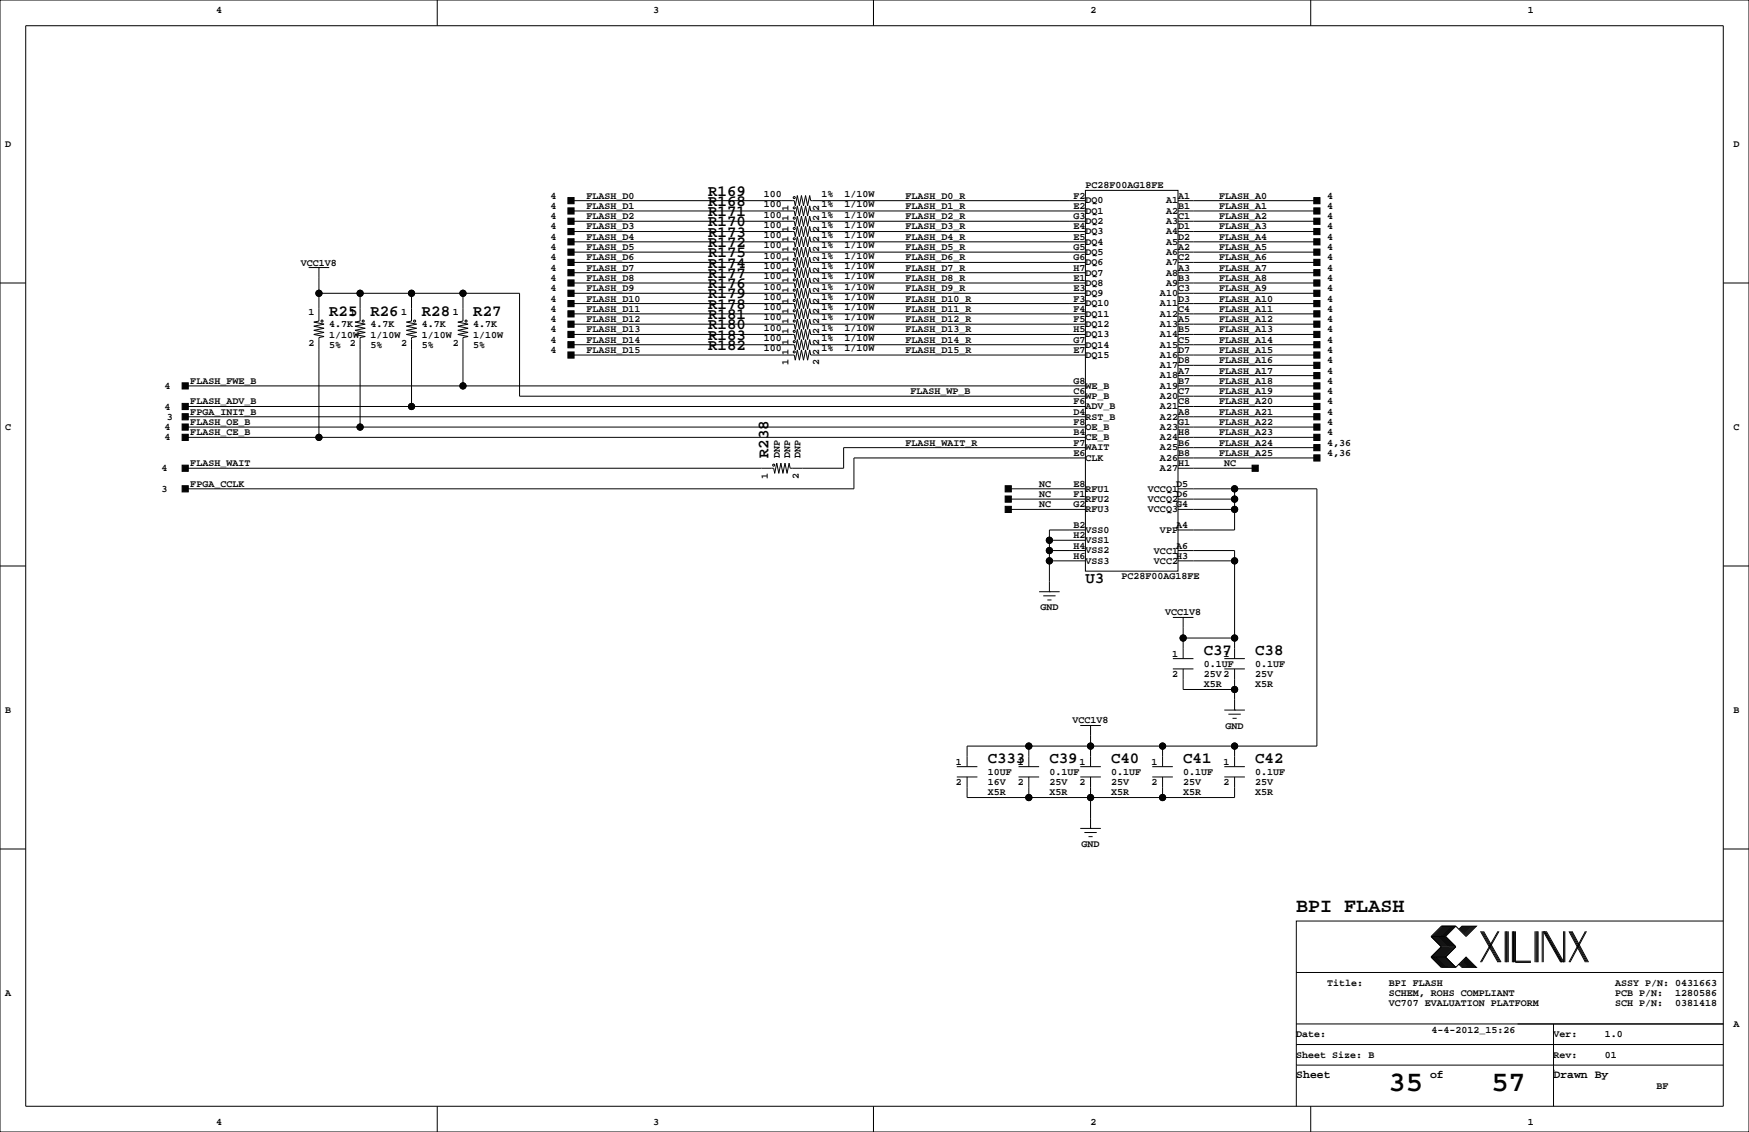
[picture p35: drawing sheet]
<svg xmlns="http://www.w3.org/2000/svg" width="432mm" height="279mm" viewBox="0 0 432 279" stroke-linecap="round" stroke-linejoin="round" font-family="sans-serif">
<defs><g id="words">
<g font-size="7.1">
<text x="342.8" y="269.3">35</text>
<text x="368.2" y="269.3">57</text>
</g>
<text font-size="4.9" x="320" y="225.1">BPI FLASH</text>
<g font-size="3.9">
<text x="174.8" y="50.8">R168</text>
<text x="174.8" y="48.3">R169</text>
<text x="174.8" y="53.3">R171</text>
<text x="174.8" y="55.9">R170</text>
<text x="174.8" y="58.4">R173</text>
<text x="174.8" y="61">R172</text>
<text x="174.8" y="63.5">R175</text>
<text x="174.8" y="66">R174</text>
<text x="174.8" y="68.6">R177</text>
<text x="174.8" y="71.1">R176</text>
<text x="81.3" y="77.9">R25</text>
<text x="91.4" y="77.9">R26</text>
<text x="104.1" y="77.9">R28</text>
<text x="116.8" y="77.9">R27</text>
<text x="174.8" y="73.7">R179</text>
<text x="174.8" y="76.2">R178</text>
<text x="174.8" y="81.3">R180</text>
<text x="174.8" y="83.8">R183</text>
<text x="174.8" y="78.7">R181</text>
<text x="174.8" y="86.4">R182</text>
<text x="189.7" y="113" transform="rotate(-90 189.7 113)">R238</text>
<text x="268" y="144">U3</text>
<text x="297.2" y="161.8">C37</text>
<text x="309.9" y="161.8">C38</text>
<text x="243.8" y="188.4">C333</text>
<text x="259.1" y="188.4">C39</text>
<text x="274.3" y="188.4">C40</text>
<text x="292.1" y="188.4">C41</text>
<text x="309.9" y="188.4">C42</text>
</g>
<g font-size="2.8">
<text x="320" y="266.1">Sheet</text>
<text x="353.1" y="266.1">of</text>
<text x="383.5" y="266.1">Drawn By</text>
</g>
<g font-size="2.5">
<text x="53.3" y="3.3">4</text>
<text x="161.3" y="3.3">3</text>
<text x="269.2" y="3.3">2</text>
<text x="377.2" y="3.3">1</text>
<text x="1.3" y="36.3">D</text>
<text x="428" y="36.3">D</text>
<text x="268" y="46.5">PC28F00AG18FE</text>
<text x="135.9" y="49">4</text>
<text x="135.9" y="51.6">4</text>
<text x="144.8" y="49">FLASH_D0</text>
<text x="144.8" y="51.6">FLASH_D1</text>
<text x="188.6" y="51.1">100</text>
<text x="188.6" y="48.6">100</text>
<text x="188.6" y="53.7">100</text>
<text x="194.7" y="52.1" transform="rotate(-90 194.7 52.1)">1</text>
<text x="202.3" y="52.1" transform="rotate(-90 202.3 52.1)">2</text>
<text x="202.8" y="51.1">1%</text>
<text x="202.8" y="48.6">1%</text>
<text x="202.8" y="53.7">1%</text>
<text x="208.5" y="51.1">1/10W</text>
<text x="208.5" y="48.6">1/10W</text>
<text x="208.5" y="53.7">1/10W</text>
<text x="223.5" y="51.6">FLASH_D1_R</text>
<text x="223.5" y="49">FLASH_D0_R</text>
<text x="265" y="49">F2</text>
<text x="265" y="51.6">E2</text>
<text x="268" y="50.2">DQ0</text>
<text x="268" y="52.8">DQ1</text>
<text x="287.9" y="50.2">A1</text>
<text x="287.9" y="52.8">A2</text>
<text x="290.8" y="49">A1</text>
<text x="290.8" y="51.6">B1</text>
<text x="301" y="49">FLASH_A0</text>
<text x="301" y="51.6">FLASH_A1</text>
<text x="327.7" y="49">4</text>
<text x="327.7" y="51.6">4</text>
<text x="135.9" y="54.1">4</text>
<text x="135.9" y="56.6">4</text>
<text x="135.9" y="59.2">4</text>
<text x="144.8" y="54.1">FLASH_D2</text>
<text x="144.8" y="56.6">FLASH_D3</text>
<text x="144.8" y="59.2">FLASH_D4</text>
<text x="188.6" y="56.2">100</text>
<text x="188.6" y="58.8">100</text>
<text x="194.7" y="59.7" transform="rotate(-90 194.7 59.7)">1</text>
<text x="194.7" y="57.2" transform="rotate(-90 194.7 57.2)">1</text>
<text x="194.7" y="54.6" transform="rotate(-90 194.7 54.6)">1</text>
<text x="202.3" y="59.7" transform="rotate(-90 202.3 59.7)">2</text>
<text x="202.3" y="57.2" transform="rotate(-90 202.3 57.2)">2</text>
<text x="202.3" y="54.6" transform="rotate(-90 202.3 54.6)">2</text>
<text x="202.8" y="56.2">1%</text>
<text x="202.8" y="58.8">1%</text>
<text x="208.5" y="56.2">1/10W</text>
<text x="208.5" y="58.8">1/10W</text>
<text x="223.5" y="56.6">FLASH_D3_R</text>
<text x="223.5" y="54.1">FLASH_D2_R</text>
<text x="223.5" y="59.2">FLASH_D4_R</text>
<text x="265" y="54.1">G3</text>
<text x="265" y="56.6">E4</text>
<text x="265" y="59.2">E5</text>
<text x="268" y="55.3">DQ2</text>
<text x="268" y="57.8">DQ3</text>
<text x="287.9" y="55.3">A3</text>
<text x="287.9" y="57.8">A4</text>
<text x="290.8" y="54.1">C1</text>
<text x="290.8" y="56.6">D1</text>
<text x="290.8" y="59.2">D2</text>
<text x="301" y="59.2">FLASH_A4</text>
<text x="301" y="56.6">FLASH_A3</text>
<text x="301" y="54.1">FLASH_A2</text>
<text x="327.7" y="59.2">4</text>
<text x="327.7" y="56.6">4</text>
<text x="327.7" y="54.1">4</text>
<text x="74.3" y="65.5">VCC1V8</text>
<text x="135.9" y="61.7">4</text>
<text x="135.9" y="64.3">4</text>
<text x="144.8" y="61.7">FLASH_D5</text>
<text x="144.8" y="64.3">FLASH_D6</text>
<text x="188.6" y="61.3">100</text>
<text x="188.6" y="63.8">100</text>
<text x="194.7" y="64.8" transform="rotate(-90 194.7 64.8)">1</text>
<text x="194.7" y="62.2" transform="rotate(-90 194.7 62.2)">1</text>
<text x="202.3" y="64.8" transform="rotate(-90 202.3 64.8)">2</text>
<text x="202.3" y="62.2" transform="rotate(-90 202.3 62.2)">2</text>
<text x="202.8" y="61.3">1%</text>
<text x="202.8" y="63.8">1%</text>
<text x="208.5" y="61.3">1/10W</text>
<text x="208.5" y="63.8">1/10W</text>
<text x="223.5" y="61.7">FLASH_D5_R</text>
<text x="223.5" y="64.3">FLASH_D6_R</text>
<text x="265" y="61.7">G5</text>
<text x="265" y="64.3">G6</text>
<text x="268" y="60.4">DQ4</text>
<text x="268" y="62.9">DQ5</text>
<text x="268" y="65.5">DQ6</text>
<text x="287.9" y="60.4">A5</text>
<text x="287.9" y="62.9">A6</text>
<text x="287.9" y="65.5">A7</text>
<text x="290.8" y="61.7">A2</text>
<text x="290.8" y="64.3">C2</text>
<text x="301" y="64.3">FLASH_A6</text>
<text x="301" y="61.7">FLASH_A5</text>
<text x="327.7" y="64.3">4</text>
<text x="327.7" y="61.7">4</text>
<text x="135.9" y="66.8">4</text>
<text x="135.9" y="71.9">4</text>
<text x="135.9" y="69.3">4</text>
<text x="144.8" y="66.8">FLASH_D7</text>
<text x="144.8" y="71.9">FLASH_D9</text>
<text x="144.8" y="69.3">FLASH_D8</text>
<text x="188.6" y="66.4">100</text>
<text x="188.6" y="68.9">100</text>
<text x="188.6" y="71.5">100</text>
<text x="194.7" y="69.8" transform="rotate(-90 194.7 69.8)">1</text>
<text x="194.7" y="67.3" transform="rotate(-90 194.7 67.3)">1</text>
<text x="202.3" y="69.8" transform="rotate(-90 202.3 69.8)">2</text>
<text x="202.3" y="67.3" transform="rotate(-90 202.3 67.3)">2</text>
<text x="202.8" y="66.4">1%</text>
<text x="202.8" y="68.9">1%</text>
<text x="202.8" y="71.5">1%</text>
<text x="208.5" y="66.4">1/10W</text>
<text x="208.5" y="68.9">1/10W</text>
<text x="208.5" y="71.5">1/10W</text>
<text x="223.5" y="66.8">FLASH_D7_R</text>
<text x="223.5" y="69.3">FLASH_D8_R</text>
<text x="223.5" y="71.9">FLASH_D9_R</text>
<text x="265" y="66.8">H7</text>
<text x="265" y="69.3">E1</text>
<text x="265" y="71.9">E3</text>
<text x="268" y="68">DQ7</text>
<text x="268" y="70.5">DQ8</text>
<text x="287.9" y="68">A8</text>
<text x="287.9" y="70.5">A9</text>
<text x="290.8" y="66.8">A3</text>
<text x="290.8" y="69.3">B3</text>
<text x="290.8" y="71.9">C3</text>
<text x="301" y="71.9">FLASH_A9</text>
<text x="301" y="69.3">FLASH_A8</text>
<text x="301" y="66.8">FLASH_A7</text>
<text x="327.7" y="71.9">4</text>
<text x="327.7" y="69.3">4</text>
<text x="327.7" y="66.8">4</text>
<text x="76.2" y="77.8">1</text>
<text x="86.4" y="77.8">1</text>
<text x="99.1" y="77.8">1</text>
<text x="111.8" y="77.8">1</text>
<text x="135.9" y="74.4">4</text>
<text x="135.9" y="77">4</text>
<text x="144.8" y="74.4">FLASH_D10</text>
<text x="144.8" y="77">FLASH_D11</text>
<text x="188.6" y="74">100</text>
<text x="188.6" y="76.5">100</text>
<text x="194.7" y="77.5" transform="rotate(-90 194.7 77.5)">1</text>
<text x="194.7" y="74.9" transform="rotate(-90 194.7 74.9)">1</text>
<text x="194.7" y="72.4" transform="rotate(-90 194.7 72.4)">1</text>
<text x="202.3" y="77.5" transform="rotate(-90 202.3 77.5)">2</text>
<text x="202.3" y="74.9" transform="rotate(-90 202.3 74.9)">2</text>
<text x="202.3" y="72.4" transform="rotate(-90 202.3 72.4)">2</text>
<text x="202.8" y="74">1%</text>
<text x="202.8" y="76.5">1%</text>
<text x="208.5" y="74">1/10W</text>
<text x="208.5" y="76.5">1/10W</text>
<text x="223.5" y="74.4">FLASH_D10_R</text>
<text x="223.5" y="77">FLASH_D11_R</text>
<text x="265" y="74.4">F3</text>
<text x="265" y="77">F4</text>
<text x="268" y="73.1">DQ9</text>
<text x="268" y="75.6">DQ10</text>
<text x="286.4" y="73.1">A10</text>
<text x="286.4" y="75.6">A11</text>
<text x="290.8" y="74.4">D3</text>
<text x="290.8" y="77">C4</text>
<text x="301" y="77">FLASH_A11</text>
<text x="301" y="74.4">FLASH_A10</text>
<text x="327.7" y="77">4</text>
<text x="327.7" y="74.4">4</text>
<text x="81.3" y="83.3">1/10W</text>
<text x="81.3" y="80.8">4.7K</text>
<text x="91.4" y="80.8">4.7K</text>
<text x="91.4" y="83.3">1/10W</text>
<text x="104.1" y="80.8">4.7K</text>
<text x="104.1" y="83.3">1/10W</text>
<text x="116.8" y="80.8">4.7K</text>
<text x="116.8" y="83.3">1/10W</text>
<text x="135.9" y="79.5">4</text>
<text x="135.9" y="82">4</text>
<text x="144.8" y="79.5">FLASH_D12</text>
<text x="144.8" y="82">FLASH_D13</text>
<text x="188.6" y="81.6">100</text>
<text x="188.6" y="79.1">100</text>
<text x="194.7" y="82.5" transform="rotate(-90 194.7 82.5)">1</text>
<text x="194.7" y="80" transform="rotate(-90 194.7 80)">1</text>
<text x="202.3" y="82.5" transform="rotate(-90 202.3 82.5)">2</text>
<text x="202.3" y="80" transform="rotate(-90 202.3 80)">2</text>
<text x="202.8" y="81.6">1%</text>
<text x="202.8" y="79.1">1%</text>
<text x="208.5" y="81.6">1/10W</text>
<text x="208.5" y="79.1">1/10W</text>
<text x="223.5" y="79.5">FLASH_D12_R</text>
<text x="223.5" y="82">FLASH_D13_R</text>
<text x="265" y="79.5">F5</text>
<text x="265" y="82">H5</text>
<text x="268" y="78.2">DQ11</text>
<text x="268" y="80.7">DQ12</text>
<text x="268" y="83.2">DQ13</text>
<text x="286.4" y="78.2">A12</text>
<text x="286.4" y="80.7">A13</text>
<text x="286.4" y="83.2">A14</text>
<text x="290.8" y="79.5">A5</text>
<text x="290.8" y="82">B5</text>
<text x="301" y="82">FLASH_A13</text>
<text x="301" y="79.5">FLASH_A12</text>
<text x="327.7" y="82">4</text>
<text x="327.7" y="79.5">4</text>
<text x="76.2" y="85.4">2</text>
<text x="81.3" y="85.9">5%</text>
<text x="86.4" y="85.4">2</text>
<text x="91.4" y="85.9">5%</text>
<text x="99.1" y="85.4">2</text>
<text x="104.1" y="85.9">5%</text>
<text x="111.8" y="85.4">2</text>
<text x="116.8" y="85.9">5%</text>
<text x="135.9" y="84.6">4</text>
<text x="135.9" y="87.1">4</text>
<text x="144.8" y="84.6">FLASH_D14</text>
<text x="144.8" y="87.1">FLASH_D15</text>
<text x="188.6" y="86.7">100</text>
<text x="188.6" y="84.2">100</text>
<text x="194.7" y="87.6" transform="rotate(-90 194.7 87.6)">1</text>
<text x="194.7" y="85.1" transform="rotate(-90 194.7 85.1)">1</text>
<text x="202.3" y="87.6" transform="rotate(-90 202.3 87.6)">2</text>
<text x="202.3" y="85.1" transform="rotate(-90 202.3 85.1)">2</text>
<text x="202.8" y="86.7">1%</text>
<text x="202.8" y="84.2">1%</text>
<text x="208.5" y="86.7">1/10W</text>
<text x="208.5" y="84.2">1/10W</text>
<text x="223.5" y="87.1">FLASH_D15_R</text>
<text x="223.5" y="84.6">FLASH_D14_R</text>
<text x="265" y="84.6">G7</text>
<text x="265" y="87.1">E7</text>
<text x="268" y="85.8">DQ14</text>
<text x="268" y="88.3">DQ15</text>
<text x="286.4" y="85.8">A15</text>
<text x="286.4" y="88.3">A16</text>
<text x="290.8" y="84.6">C5</text>
<text x="290.8" y="87.1">D7</text>
<text x="290.8" y="89.7">D8</text>
<text x="301" y="89.7">FLASH_A16</text>
<text x="301" y="87.1">FLASH_A15</text>
<text x="301" y="84.6">FLASH_A14</text>
<text x="327.7" y="89.7">4</text>
<text x="327.7" y="87.1">4</text>
<text x="327.7" y="84.6">4</text>
<text x="47" y="94.7">FLASH_FWE_B</text>
<text x="194.7" y="90.2" transform="rotate(-90 194.7 90.2)">1</text>
<text x="202.3" y="90.2" transform="rotate(-90 202.3 90.2)">2</text>
<text x="265" y="94.7">G8</text>
<text x="268" y="95.9">WE_B</text>
<text x="286.4" y="95.9">A19</text>
<text x="286.4" y="90.9">A17</text>
<text x="286.4" y="93.4">A18</text>
<text x="290.8" y="94.7">B7</text>
<text x="290.8" y="92.2">A7</text>
<text x="301" y="92.2">FLASH_A17</text>
<text x="301" y="94.7">FLASH_A18</text>
<text x="327.7" y="92.2">4</text>
<text x="327.7" y="94.7">4</text>
<text x="40.6" y="96">4</text>
<text x="40.6" y="101.1">4</text>
<text x="47" y="99.8">FLASH_ADV_B</text>
<text x="224.8" y="97.3">FLASH_WP_B</text>
<text x="265" y="97.3">C6</text>
<text x="265" y="99.8">F6</text>
<text x="268" y="98.5">WP_B</text>
<text x="268" y="101">ADV_B</text>
<text x="286.4" y="98.5">A20</text>
<text x="286.4" y="101">A21</text>
<text x="290.8" y="97.3">C7</text>
<text x="290.8" y="99.8">C8</text>
<text x="301" y="97.3">FLASH_A19</text>
<text x="301" y="99.8">FLASH_A20</text>
<text x="327.7" y="97.3">4</text>
<text x="327.7" y="99.8">4</text>
<text x="1.3" y="106.2">C</text>
<text x="40.6" y="106.2">4</text>
<text x="41.2" y="103.6">3</text>
<text x="47" y="104.9">FLASH_OE_B</text>
<text x="47" y="107.4">FLASH_CE_B</text>
<text x="47" y="102.4">FPGA_INIT_B</text>
<text x="265" y="104.9">F8</text>
<text x="265" y="102.4">D4</text>
<text x="265" y="107.4">B4</text>
<text x="268" y="106.1">OE_B</text>
<text x="268" y="103.6">RST_B</text>
<text x="286.4" y="103.6">A22</text>
<text x="286.4" y="106.1">A23</text>
<text x="290.8" y="102.4">A8</text>
<text x="290.8" y="104.9">G1</text>
<text x="290.8" y="107.4">H8</text>
<text x="301" y="107.4">FLASH_A23</text>
<text x="301" y="104.9">FLASH_A22</text>
<text x="301" y="102.4">FLASH_A21</text>
<text x="327.7" y="107.4">4</text>
<text x="327.7" y="104.9">4</text>
<text x="327.7" y="102.4">4</text>
<text x="428" y="106.2">C</text>
<text x="40.6" y="108.7">4</text>
<text x="192.5" y="113" transform="rotate(-90 192.5 113)">DNP</text>
<text x="195.1" y="113" transform="rotate(-90 195.1 113)">DNP</text>
<text x="197.6" y="113" transform="rotate(-90 197.6 113)">DNP</text>
<text x="223.5" y="110">FLASH_WAIT_R</text>
<text x="265" y="110">F7</text>
<text x="265" y="112.5">E6</text>
<text x="268" y="108.6">CE_B</text>
<text x="268" y="111.2">WAIT</text>
<text x="268" y="113.7">CLK</text>
<text x="286.4" y="113.7">A26</text>
<text x="286.4" y="108.6">A24</text>
<text x="286.4" y="111.2">A25</text>
<text x="290.8" y="112.5">B8</text>
<text x="290.8" y="110">B6</text>
<text x="301" y="112.5">FLASH_A25</text>
<text x="301" y="110">FLASH_A24</text>
<text x="327.7" y="112.5">4,36</text>
<text x="327.7" y="110">4,36</text>
<text x="39.9" y="116.3">4</text>
<text x="47" y="115.1">FLASH_WAIT</text>
<text x="189.6" y="118.1" transform="rotate(-90 189.6 118.1)">1</text>
<text x="197.2" y="118.1" transform="rotate(-90 197.2 118.1)">2</text>
<text x="286.4" y="116.3">A27</text>
<text x="290.8" y="115.1">H1</text>
<text x="302.3" y="115.1">NC</text>
<text x="39.9" y="121.4">3</text>
<text x="47" y="120.1">FPGA_CCLK</text>
<text x="256.5" y="122.7">NC</text>
<text x="256.5" y="120.1">NC</text>
<text x="256.5" y="125.2">NC</text>
<text x="265" y="125.2">G2</text>
<text x="265" y="120.1">E8</text>
<text x="265" y="122.7">F1</text>
<text x="268" y="121.3">RFU1</text>
<text x="268" y="123.9">RFU2</text>
<text x="283.4" y="121.4">VCCQ1</text>
<text x="283.4" y="124">VCCQ2</text>
<text x="290.4" y="125.2">G4</text>
<text x="290.4" y="120.1">D5</text>
<text x="290.4" y="122.7">D6</text>
<text x="265" y="130.3">B2</text>
<text x="268" y="126.4">RFU3</text>
<text x="268" y="131.5">VSS0</text>
<text x="283.4" y="126.5">VCCQ3</text>
<text x="286.4" y="131.6">VPP</text>
<text x="290.4" y="130.3">A4</text>
<text x="265" y="135.4">H4</text>
<text x="265" y="137.9">H6</text>
<text x="265" y="132.8">H2</text>
<text x="268" y="136.6">VSS2</text>
<text x="268" y="134">VSS1</text>
<text x="284.9" y="136.7">VCC1</text>
<text x="290.4" y="135.4">A6</text>
<text x="290.4" y="137.9">H3</text>
<text x="268" y="139.1">VSS3</text>
<text x="276.9" y="143">PC28F00AG18FE</text>
<text x="284.9" y="139.2">VCC2</text>
<text x="256.9" y="150.6">GND</text>
<text x="287.7" y="151.9">VCC1V8</text>
<text x="289.3" y="162.1">1</text>
<text x="289.3" y="167.1">2</text>
<text x="297.2" y="164.6">0.1UF</text>
<text x="297.2" y="167.1">25V2</text>
<text x="302" y="162.1">1</text>
<text x="309.9" y="167.1">25V</text>
<text x="309.9" y="164.6">0.1UF</text>
<text x="297.2" y="169.7">X5R</text>
<text x="309.9" y="169.7">X5R</text>
<text x="1.3" y="176">B</text>
<text x="264.8" y="178.6">VCC1V8</text>
<text x="302.6" y="179.8">GND</text>
<text x="428" y="176">B</text>
<text x="236" y="188.7">1</text>
<text x="243.8" y="191.3">10UF</text>
<text x="251.2" y="188.7">1</text>
<text x="259.1" y="191.3">0.1UF</text>
<text x="266.5" y="188.7">1</text>
<text x="274.3" y="191.3">0.1UF</text>
<text x="284.3" y="188.7">1</text>
<text x="292.1" y="191.3">0.1UF</text>
<text x="302" y="188.7">1</text>
<text x="309.9" y="191.3">0.1UF</text>
<text x="236" y="193.8">2</text>
<text x="243.8" y="193.8">16V</text>
<text x="243.8" y="196.3">X5R</text>
<text x="251.2" y="193.8">2</text>
<text x="259.1" y="193.8">25V</text>
<text x="259.1" y="196.3">X5R</text>
<text x="266.5" y="193.8">2</text>
<text x="274.3" y="196.3">X5R</text>
<text x="274.3" y="193.8">25V</text>
<text x="284.3" y="193.8">2</text>
<text x="292.1" y="193.8">25V</text>
<text x="292.1" y="196.3">X5R</text>
<text x="302" y="193.8">2</text>
<text x="309.9" y="196.3">X5R</text>
<text x="309.9" y="193.8">25V</text>
<text x="267" y="209">GND</text>
<text x="1.3" y="245.9">A</text>
<text x="327.7" y="243.3">Title:</text>
<text x="342.9" y="245.9">SCHEM, ROHS COMPLIANT</text>
<text x="342.9" y="243.3">BPI FLASH</text>
<text x="398.8" y="243.3">ASSY P/N: 0431663</text>
<text x="398.8" y="245.9">PCB P/N:</text>
<text x="413.6" y="245.9">1280586</text>
<text x="342.9" y="248.4">VC707 EVALUATION PLATFORM</text>
<text x="398.8" y="248.4">SCH P/N:</text>
<text x="413.6" y="248.4">0381418</text>
<text x="320" y="256">Date:</text>
<text x="353.4" y="255">4-4-2012_15:26</text>
<text x="383.5" y="256">Ver:</text>
<text x="396.2" y="256">1.0</text>
<text x="428" y="253.5">A</text>
<text x="320" y="261.1">Sheet Size: B</text>
<text x="383.5" y="261.1">Rev:</text>
<text x="396.2" y="261.1">01</text>
<text x="408.9" y="268.7">BF</text>
<text x="53.3" y="277.6">4</text>
<text x="161.3" y="277.6">3</text>
<text x="269.2" y="277.6">2</text>
<text x="377.2" y="277.6">1</text>
</g>
</g></defs>
<g fill="none" stroke="#000" stroke-width=".25">
<path d="M0 0h431.8v279.4h-431.8zM6.3 6.4h419.1v266.6h-419.1zM107.9 0v6.4M215.6 0v6.4M323.6 0v6.4M141 59.7h55.1l.2 1.3 .5-2.6 .6 2.6 .5-2.6 .5 2.6 .5-2.6 .5 2.6 .5-2.6 .3 1.3h67.8M141 57.2h55.1l.2 1.2 .5-2.5 .6 2.5 .5-2.5 .5 2.5 .5-2.5 .5 2.5 .5-2.5 .3 1.3h67.8M141 54.6h55.1l.2 1.3 .5-2.6 .6 2.6 .5-2.6 .5 2.6 .5-2.6 .5 2.6 .5-2.6 .3 1.3h67.8M141 52.1h55.1l.2 1.2 .5-2.5 .6 2.5 .5-2.5 .5 2.5 .5-2.5 .5 2.5 .5-2.5 .3 1.3h67.8M141 49.5h55.1l.2 1.3 .5-2.5 .6 2.5 .5-2.5 .5 2.5 .5-2.5 .5 2.5 .5-2.5 .3 1.2h67.8M268 47h22.8v94h-22.8zM290.8 59.7h34.3"/>
<path d="M290.8 57.2h34.3M290.8 54.6h34.3M290.8 52.1h34.3M290.8 49.5h34.3M0 69.8h6.3M76.2 66h5.1M78.7 66h.1M78.7 66v13.2l-1.2 .3 2.5 .5-2.5 .5 2.5 .5-2.5 .5 2.5 .5-2.5 .5 2.5 .6-1.3 .2v24.6M78.7 72.4h49.6v25.4h139.7M88.9 72.4v6.8l-1.3 .3 2.6 .5-2.6 .5 2.6 .5-2.6 .5 2.6 .5-2.6 .5 2.6 .6-1.3 .2v22.1M101.6 72.4v6.8l-1.3 .3 2.6 .5-2.6 .5 2.6 .5-2.6 .5 2.6 .5-2.6 .5 2.6 .6-1.3 .2v17M114.3 72.4v6.8l-1.3 .3 2.6 .5-2.6 .5 2.6 .5-2.6 .5 2.6 .5-2.6 .5 2.6 .6-1.3 .2v11.9"/>
<path d="M141 77.5h55.1l.2 1.2 .5-2.5 .6 2.5 .5-2.5 .5 2.5 .5-2.5 .5 2.5 .5-2.5 .3 1.3h67.8M141 74.9h55.1l.2 1.3 .5-2.5 .6 2.5 .5-2.5 .5 2.5 .5-2.5 .5 2.5 .5-2.5 .3 1.2h67.8M141 69.8h55.1l.2 1.3 .5-2.5 .6 2.5 .5-2.5 .5 2.5 .5-2.5 .5 2.5 .5-2.5 .3 1.2h67.8M141 72.4h55.1l.2 1.3 .5-2.6 .6 2.6 .5-2.6 .5 2.6 .5-2.6 .5 2.6 .5-2.6 .3 1.3h67.8M141 67.3h55.1l.2 1.3 .5-2.6 .6 2.6 .5-2.6 .5 2.6 .5-2.6 .5 2.6 .5-2.6 .3 1.3h67.8M141 64.8h55.1l.2 1.2 .5-2.5 .6 2.5 .5-2.5 .5 2.5 .5-2.5 .5 2.5 .5-2.5 .3 1.3h67.8M141 62.2h55.1l.2 1.3 .5-2.5 .6 2.5 .5-2.5 .5 2.5 .5-2.5 .5 2.5 .5-2.5 .3 1.2h67.8M290.8 77.5h34.3M290.8 74.9h34.3M290.8 69.8h34.3M290.8 72.4h34.3M290.8 67.3h34.3"/>
<path d="M290.8 64.8h34.3M290.8 62.2h34.3M425.4 69.8h6.4M45.7 95.2h222.3M141 87.6h55.1l.2 1.3 .5-2.5 .6 2.5 .5-2.5 .5 2.5 .5-2.5 .5 2.5 .5-2.5 .3 1.2h67.8M141 85.1h55.1l.2 1.3 .5-2.6 .6 2.6 .5-2.6 .5 2.6 .5-2.6 .5 2.6 .5-2.6 .3 1.3h67.8M141 82.5h55.1l.2 1.3 .5-2.5 .6 2.5 .5-2.5 .5 2.5 .5-2.5 .5 2.5 .5-2.5 .3 1.2h67.8M141 80h55.1l.2 1.3 .5-2.6 .6 2.6 .5-2.6 .5 2.6 .5-2.6 .5 2.6 .5-2.6 .3 1.3h67.8M290.8 87.6h34.3M290.8 85.1h34.3M290.8 82.5h34.3M290.8 80h34.3"/>
<path d="M290.8 90.2h34.3M290.8 97.8h34.3M290.8 95.2h34.3M290.8 92.7h34.3M45.7 102.9h222.3M45.7 100.3h222.3M45.7 107.9h222.3M45.7 105.4h222.3M268 113h-57.2v7.7h-165.1M268 110.5h-59.7v5.1h-13.2l-.3-1.3-.5 2.5-.5-2.5-.5 2.5-.5-2.5-.5 2.5-.5-2.5-.5 2.5-.3-1.2h-145.3M290.8 113h34.3M290.8 115.6h19.1"/>
<path d="M290.8 102.9h34.3M290.8 100.3h34.3M290.8 107.9h34.3M290.8 105.4h34.3M290.8 110.5h34.3M0 139.7h6.3M248.9 120.7h19.1M248.9 125.7h19.1M248.9 123.2h19.1M259.1 138.4h8.9M259.1 135.9h8.9M259.1 133.3h8.9"/>
<path d="M268 130.8h-8.9v15.2M290.8 120.7h34.3v63.4h-86.3v5.1M290.8 125.7h14M290.8 135.9h14v26.7M290.8 123.2h14M290.8 138.4h14M304.8 120.7v10.1h-14M425.4 139.7h6.4M256.5 146h5.1M257.6 147.1h3M258.6 148.1h1M259.1 146h.1"/>
<path d="M289.6 152.4h5M292.1 152.4h.1M292.1 152.4v10.2M292.1 157.5h12.7M266.7 179.1h5.1M269.2 179.1h.1M269.2 179.1v10.1M289.6 165.1h5M289.6 162.6h5M292.1 165.1v5.1h12.7M302.3 165.1h5M302.3 162.6h5"/>
<path d="M302.3 175.3h5M303.3 176.3h3M304.3 177.3h1M304.8 175.3h.1M304.8 165.1v10.2M236.2 191.8h5.1M236.2 189.2h5.1M238.8 191.8v5h66v-5M251.5 191.8h5M251.5 189.2h5M254 184.1v5.1M254 191.8v5"/>
<path d="M266.7 191.8h5.1M266.7 189.2h5.1M269.2 191.8v12.7M284.5 191.8h5.1M284.5 189.2h5.1M287 184.1v5.1M287 191.8v5M302.3 191.8h5M302.3 189.2h5M304.8 184.1v5.1M0 209.5h6.3M266.7 204.5h5.1"/>
<path d="M267.7 205.5h3.1M268.7 206.5h1M269.2 204.5h.1M425.4 209.5h6.4M353.3 236.2l2.6 2.6h3.5M353.3 231.1l2.6 2.6-2.6 2.5M353.3 236.2h3.6M353.3 231.1h3.6M356.1 228.6l-2.5 2.5 2.5 2.6-2.5 2.5 2.5 2.6M356.4 228.6l-2.6 2.5 2.6 2.6-2.6 2.5 2.6 2.6M356.6 228.6l-2.5 2.5 2.5 2.6-2.5 2.5 2.5 2.6M356.9 228.6l-2.6 2.5 2.6 2.6-2.6 2.5 2.6 2.6"/>
<path d="M356.9 231.1l2.5 2.6-2.5 2.5M356.9 236.2l2.5 2.6M357.1 228.6l-2.5 2.5 2.5 2.6-2.5 2.5 2.5 2.6M357.4 228.6l-2.6 2.5 2.6 2.6-2.6 2.5 2.6 2.6M357.6 228.6l-2.5 2.5 2.5 2.6-2.5 2.5 2.5 2.6M357.9 228.6l-2.6 2.5 2.6 2.6-2.6 2.5 2.6 2.6M358.1 228.6l-2.5 2.5 2.5 2.6-2.5 2.5 2.5 2.6M358.4 228.6l-2.5 2.5 2.5 2.6-2.5 2.5 2.5 2.6M358.6 228.6l-2.5 2.5 2.5 2.6-2.5 2.5 2.5 2.6M358.9 228.6l-2.5 2.5 2.5 2.6-2.5 2.5 2.5 2.6M359.2 228.6l-2.6 2.5 2.6 2.6-2.6 2.5 2.6 2.6M359.4 228.6l2.5 2.5 2.6-2.5h-3.6l-.7 .8"/>
<path d="M359.4 228.6h-3.5l-2.6 2.5M359.4 228.6l-2.5 2.5M360.2 238l.7 .8h3.6l-2.6-2.6-2.5 2.6M360.4 237.7l1 1.1M360.4 238l.8 .8M360.7 237.5l1.2 1.3M360.7 237.7l1 1.1M360.9 237.2l1.6 1.6M360.9 237.5l1.3 1.3M361.2 237l1.8 1.8M361.2 237.2l1.5 1.6M361.2 228.6l-.8 .8"/>
<path d="M361.4 236.7l2.1 2.1M361.4 237l1.8 1.8M361.4 228.6l-1 1M361.7 236.5l2.3 2.3M361.7 236.7l2 2.1M361.7 228.6l-1 1M361.9 236.5l2.3 2.3M361.9 228.6l-1.2 1.3M362.2 228.6l-1.3 1.3M362.5 228.6l-1.6 1.5M362.7 228.6l-1.5 1.5M363 228.6l-1.8 1.8"/>
<path d="M363.2 228.6l-1.8 1.8M363.5 228.6l-2.1 2M363.7 228.6l-2 2M364 228.6l-2.3 2.3M364.2 228.6l-2.3 2.3M365.5 229.9l4.3 7.6M365.8 229.9l4.3 7.6M366 229.9l4.3 7.6M366.3 229.9l4.3 7.6M369.8 229.9l-4.3 7.6M370.1 229.9l-4.3 7.6M371.6 229.9v7.6"/>
<path d="M371.9 229.9v7.6M372.1 229.9v7.6M372.4 229.9v7.6M373.4 229.9v7.6M373.6 229.9v7.6M373.9 229.9v7.6M374.1 229.9v7.6h3.9M374.1 237.2h3.9M379 229.9v7.6M379.2 229.9v7.6M379.5 229.9v7.6M379.7 229.9v7.6"/>
<path d="M380.7 229.9v7.6M381 237.5v-7.6l4.3 7.6M381.3 229.9l4.3 7.6M381.5 229.9l4.3 7.6M381.8 229.9l4.3 7.6v-7.6M386.3 229.9v7.6M387.3 229.9l4.1 7.6M387.6 229.9l4.1 7.6M387.9 229.9l4 7.6M388.1 229.9l4.1 7.6M391.4 229.9l-4.1 7.6M391.7 229.9l-4.1 7.6"/>
<path d="M425.4 227.3h-105.4v35.6M320 257.8h105.4M320 252.7h105.4M320 240h105.4M383.5 252.7v20.3M107.9 273v6.4M215.6 273v6.4M320 262.9v10.1M320 262.9h105.4M323.6 273v6.4M383.5 264.2h.1"/>
<circle cx="196.1" cy="51.3" r=".25"/>
<circle cx="196.1" cy="53.8" r=".25"/>
<circle cx="196.1" cy="56.4" r=".25"/>
<circle cx="196.1" cy="58.9" r=".25"/>
<circle cx="196.1" cy="48.8" r=".25"/>
<circle cx="78.7" cy="72.4" r=".76"/>
<circle cx="79.5" cy="79.2" r=".25"/>
<circle cx="88.9" cy="72.4" r=".76"/>
<circle cx="89.7" cy="79.2" r=".25"/>
<circle cx="101.6" cy="72.4" r=".76"/>
<circle cx="102.4" cy="79.2" r=".25"/>
<circle cx="114.3" cy="72.4" r=".76"/>
<circle cx="115.1" cy="79.2" r=".25"/>
<circle cx="196.1" cy="79.2" r=".25"/>
<circle cx="196.1" cy="69.1" r=".25"/>
<circle cx="196.1" cy="64" r=".25"/>
<circle cx="196.1" cy="76.7" r=".25"/>
<circle cx="196.1" cy="66.5" r=".25"/>
<circle cx="196.1" cy="74.2" r=".25"/>
<circle cx="196.1" cy="61.5" r=".25"/>
<circle cx="196.1" cy="71.6" r=".25"/>
<circle cx="114.3" cy="95.2" r=".76"/>
<circle cx="196.1" cy="81.8" r=".25"/>
<circle cx="196.1" cy="86.9" r=".25"/>
<circle cx="196.1" cy="84.3" r=".25"/>
<circle cx="78.7" cy="107.9" r=".76"/>
<circle cx="88.9" cy="105.4" r=".76"/>
<circle cx="101.6" cy="100.3" r=".76"/>
<circle cx="191" cy="114.8" r=".25"/>
<circle cx="259.1" cy="138.4" r=".76"/>
<circle cx="259.1" cy="133.3" r=".76"/>
<circle cx="259.1" cy="135.9" r=".76"/>
<circle cx="304.8" cy="125.7" r=".76"/>
<circle cx="304.8" cy="138.4" r=".76"/>
<circle cx="304.8" cy="120.6" r=".76"/>
<circle cx="304.8" cy="123.2" r=".76"/>
<circle cx="292.1" cy="157.5" r=".76"/>
<circle cx="304.8" cy="157.5" r=".76"/>
<circle cx="304.8" cy="170.2" r=".76"/>
<circle cx="254" cy="196.8" r=".76"/>
<circle cx="254" cy="184.1" r=".76"/>
<circle cx="269.2" cy="196.8" r=".76"/>
<circle cx="269.2" cy="184.1" r=".76"/>
<circle cx="287" cy="196.8" r=".76"/>
<circle cx="287" cy="184.1" r=".76"/>
<circle cx="304.8" cy="184.1" r=".76"/>
</g>
<g fill="#000" stroke="#000" stroke-width=".25">
<path d="M140.2 56.4h1.5v1.5h-1.5z" fill-rule="evenodd"/>
<path d="M140.2 53.8h1.5v1.6h-1.5z" fill-rule="evenodd"/>
<path d="M140.2 51.3h1.5v1.5h-1.5z" fill-rule="evenodd"/>
<path d="M140.2 48.8h1.5v1.5h-1.5z" fill-rule="evenodd"/>
<path d="M324.4 51.3h1.5v1.5h-1.5z" fill-rule="evenodd"/>
<path d="M324.4 48.8h1.5v1.5h-1.5z" fill-rule="evenodd"/>
<path d="M324.4 53.8h1.5v1.6h-1.5z" fill-rule="evenodd"/>
<path d="M324.4 56.4h1.5v1.5h-1.5z" fill-rule="evenodd"/>
<path d="M140.2 76.7h1.5v1.5h-1.5z" fill-rule="evenodd"/>
<path d="M140.2 74.2h1.5v1.5h-1.5z" fill-rule="evenodd"/>
<path d="M140.2 69.1h1.5v1.5h-1.5z" fill-rule="evenodd"/>
<path d="M140.2 71.6h1.5v1.6h-1.5z" fill-rule="evenodd"/>
<path d="M140.2 66.5h1.5v1.6h-1.5z" fill-rule="evenodd"/>
<path d="M140.2 64h1.5v1.5h-1.5z" fill-rule="evenodd"/>
<path d="M140.2 61.5h1.5v1.5h-1.5z" fill-rule="evenodd"/>
<path d="M140.2 58.9h1.5v1.6h-1.5z" fill-rule="evenodd"/>
<path d="M324.4 58.9h1.5v1.6h-1.5z" fill-rule="evenodd"/>
<path d="M324.4 61.5h1.5v1.5h-1.5z" fill-rule="evenodd"/>
<path d="M324.4 64h1.5v1.5h-1.5z" fill-rule="evenodd"/>
<path d="M324.4 66.5h1.5v1.6h-1.5z" fill-rule="evenodd"/>
<path d="M324.4 69.1h1.5v1.5h-1.5z" fill-rule="evenodd"/>
<path d="M324.4 71.6h1.5v1.6h-1.5z" fill-rule="evenodd"/>
<path d="M324.4 74.2h1.5v1.5h-1.5z" fill-rule="evenodd"/>
<path d="M324.4 76.7h1.5v1.5h-1.5z" fill-rule="evenodd"/>
<path d="M45 94.5h1.5v1.5h-1.5z" fill-rule="evenodd"/>
<path d="M140.2 86.9h1.5v1.5h-1.5z" fill-rule="evenodd"/>
<path d="M140.2 84.3h1.5v1.6h-1.5z" fill-rule="evenodd"/>
<path d="M140.2 81.8h1.5v1.5h-1.5z" fill-rule="evenodd"/>
<path d="M140.2 79.2h1.5v1.6h-1.5z" fill-rule="evenodd"/>
<path d="M324.4 79.2h1.5v1.6h-1.5z" fill-rule="evenodd"/>
<path d="M324.4 81.8h1.5v1.5h-1.5z" fill-rule="evenodd"/>
<path d="M324.4 84.3h1.5v1.6h-1.5z" fill-rule="evenodd"/>
<path d="M324.4 86.9h1.5v1.5h-1.5z" fill-rule="evenodd"/>
<path d="M324.4 89.4h1.5v1.5h-1.5z" fill-rule="evenodd"/>
<path d="M324.4 97h1.5v1.6h-1.5z" fill-rule="evenodd"/>
<path d="M324.4 94.5h1.5v1.5h-1.5z" fill-rule="evenodd"/>
<path d="M324.4 91.9h1.5v1.6h-1.5z" fill-rule="evenodd"/>
<path d="M45 114.8h1.5v1.5h-1.5z" fill-rule="evenodd"/>
<path d="M45 102.1h1.5v1.5h-1.5z" fill-rule="evenodd"/>
<path d="M45 99.6h1.5v1.5h-1.5z" fill-rule="evenodd"/>
<path d="M45 107.2h1.5v1.5h-1.5z" fill-rule="evenodd"/>
<path d="M45 104.6h1.5v1.6h-1.5z" fill-rule="evenodd"/>
<path d="M309.1 114.8h1.5v1.5h-1.5z" fill-rule="evenodd"/>
<path d="M324.4 109.7h1.5v1.6h-1.5z" fill-rule="evenodd"/>
<path d="M324.4 112.3h1.5v1.5h-1.5z" fill-rule="evenodd"/>
<path d="M324.4 99.6h1.5v1.5h-1.5z" fill-rule="evenodd"/>
<path d="M324.4 102.1h1.5v1.5h-1.5z" fill-rule="evenodd"/>
<path d="M324.4 104.6h1.5v1.6h-1.5z" fill-rule="evenodd"/>
<path d="M324.4 107.2h1.5v1.5h-1.5z" fill-rule="evenodd"/>
<path d="M45 119.9h1.5v1.5h-1.5z" fill-rule="evenodd"/>
<path d="M248.2 125h1.5v1.5h-1.5z" fill-rule="evenodd"/>
<path d="M248.2 119.9h1.5v1.5h-1.5z" fill-rule="evenodd"/>
<path d="M248.2 122.4h1.5v1.6h-1.5z" fill-rule="evenodd"/>
<circle cx="78.7" cy="72.4" r=".76"/>
<circle cx="88.9" cy="72.4" r=".76"/>
<circle cx="101.6" cy="72.4" r=".76"/>
<circle cx="114.3" cy="72.4" r=".76"/>
<circle cx="114.3" cy="95.2" r=".76"/>
<circle cx="78.7" cy="107.9" r=".76"/>
<circle cx="88.9" cy="105.4" r=".76"/>
<circle cx="101.6" cy="100.3" r=".76"/>
<circle cx="259.1" cy="138.4" r=".76"/>
<circle cx="259.1" cy="133.3" r=".76"/>
<circle cx="259.1" cy="135.9" r=".76"/>
<circle cx="304.8" cy="125.7" r=".76"/>
<circle cx="304.8" cy="138.4" r=".76"/>
<circle cx="304.8" cy="120.6" r=".76"/>
<circle cx="304.8" cy="123.2" r=".76"/>
<circle cx="292.1" cy="157.5" r=".76"/>
<circle cx="304.8" cy="157.5" r=".76"/>
<circle cx="304.8" cy="170.2" r=".76"/>
<circle cx="254" cy="196.8" r=".76"/>
<circle cx="254" cy="184.1" r=".76"/>
<circle cx="269.2" cy="196.8" r=".76"/>
<circle cx="269.2" cy="184.1" r=".76"/>
<circle cx="287" cy="196.8" r=".76"/>
<circle cx="287" cy="184.1" r=".76"/>
<circle cx="304.8" cy="184.1" r=".76"/>
</g>
<use href="#words"/>
</svg>
